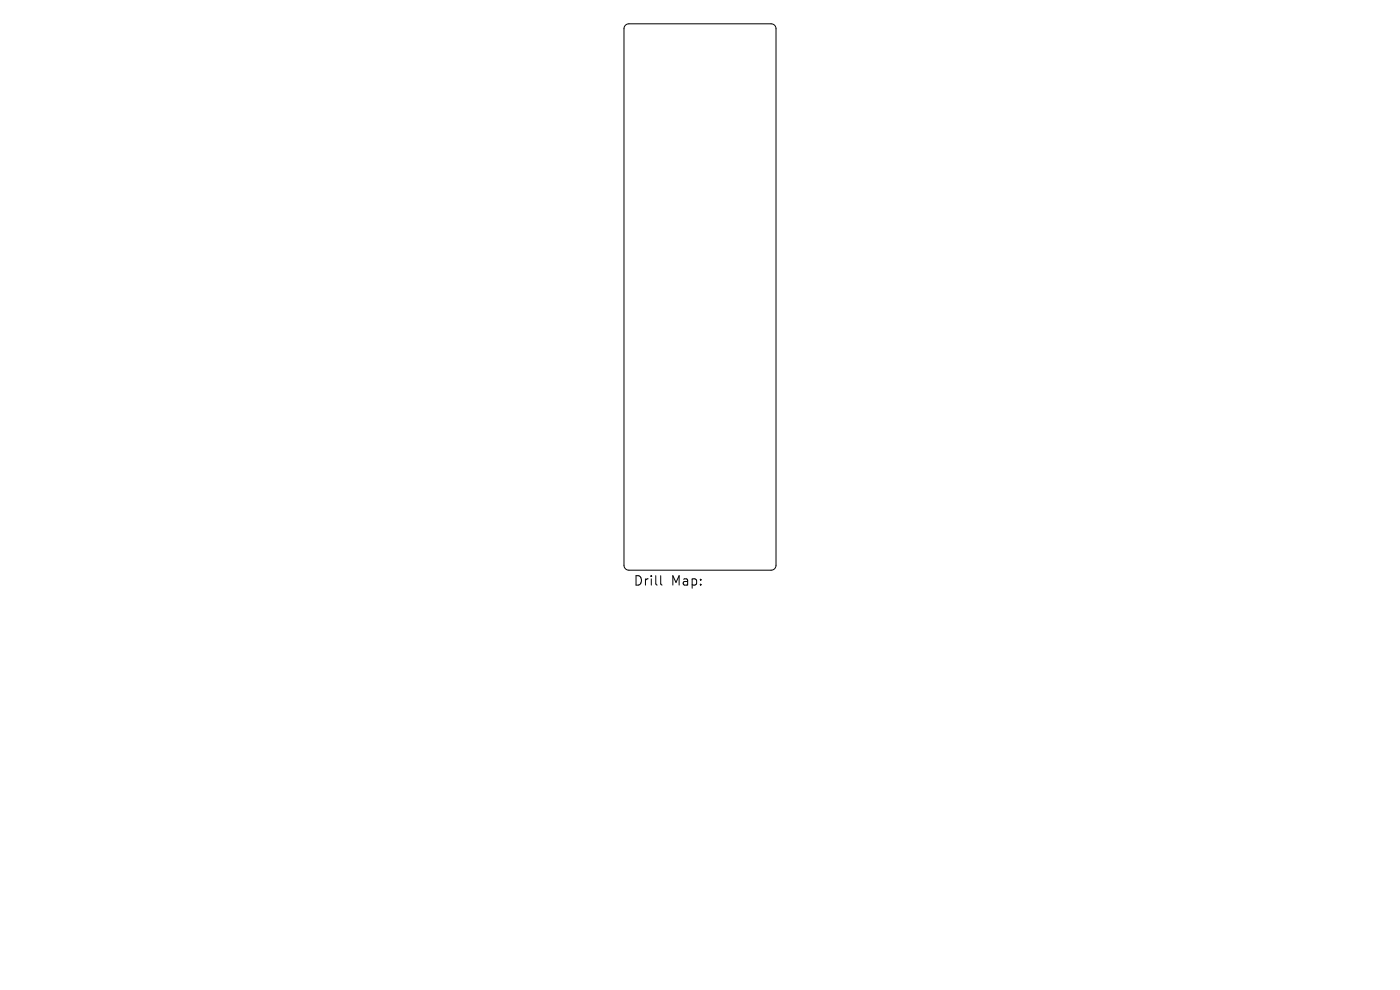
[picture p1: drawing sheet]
<svg xmlns="http://www.w3.org/2000/svg" width="297mm" height="210mm" viewBox="0 0 297 210" stroke-linecap="round" stroke-linejoin="round" font-family="sans-serif">
<defs><g id="words">
<g font-size="2.8">
<text x="134.3" y="124.5">Drill</text>
<text x="142.3" y="124.5">Map:</text>
</g>
</g></defs>
<path d="M132.7 5.4l.7-.3h30.2a1.04 1.04 0 0 1 1 1v113.8a1.04 1.04 0 0 1-1 1.1h-30.2a1.04 1.04 0 0 1-1-1.1v-113.8zM140.2 122.1v1.7l.3 .3" fill="none" stroke="#000" stroke-width=".21"/>
<use href="#words"/>
</svg>
